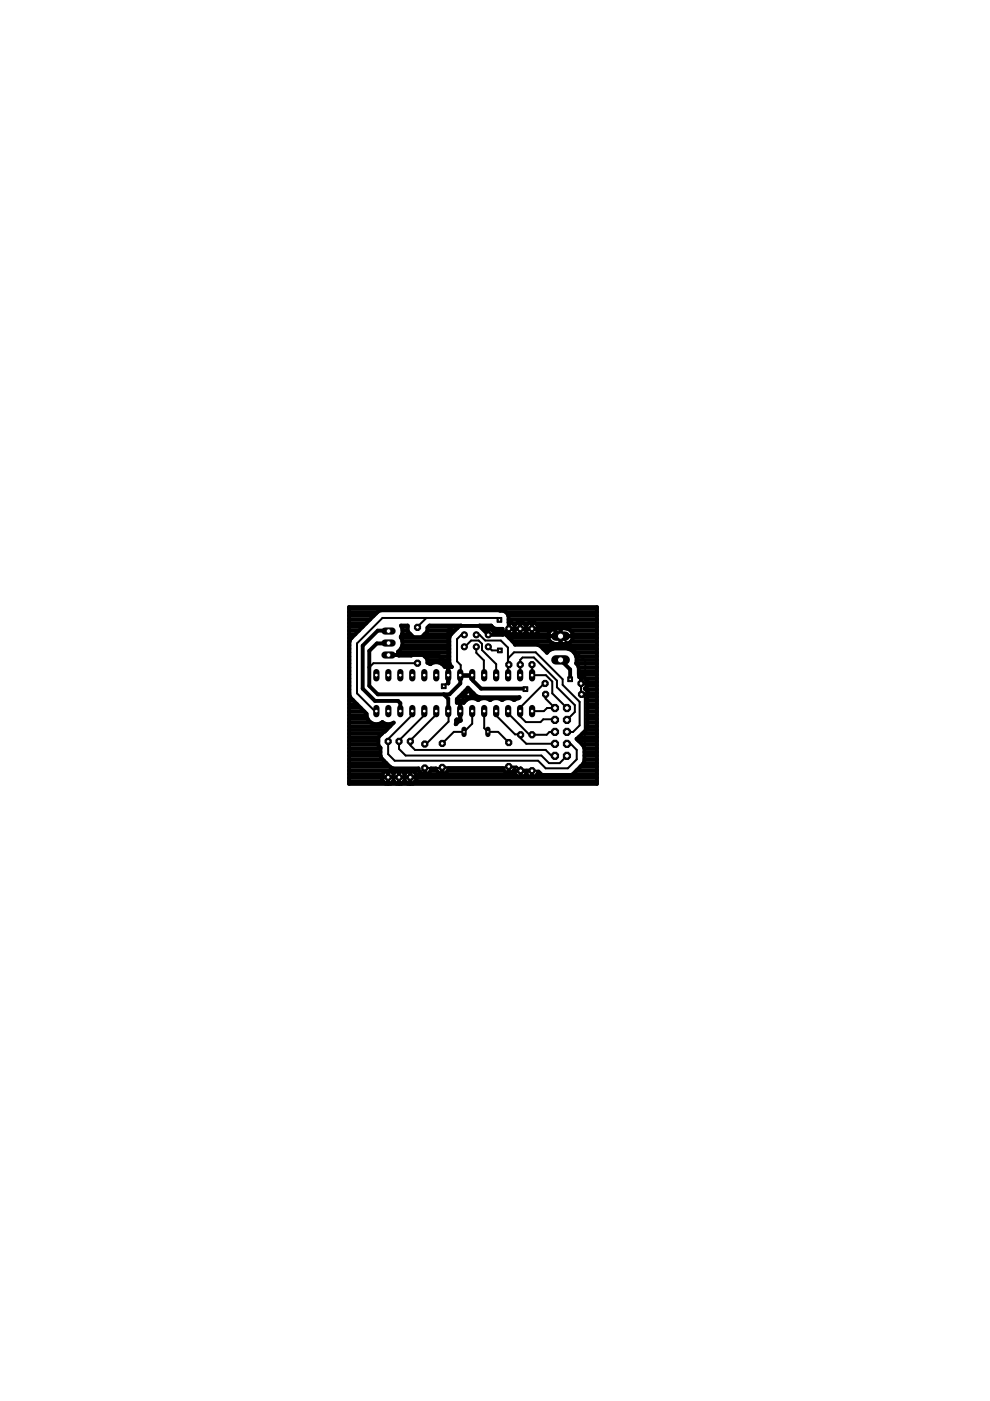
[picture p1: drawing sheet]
<svg xmlns="http://www.w3.org/2000/svg" width="210mm" height="297mm" viewBox="0 0 210 297" stroke-linecap="round" stroke-linejoin="round" font-family="sans-serif">
<g fill="none" stroke="#000" stroke-width=".83">
<path d="M74 128.7h52.6v37.5h-52.6zM74 139.9h.1M74 139.1h.1M74 138.4h.1M74 137.6h.1M74 136.8h.1M74 136h.1M74 135.3h.6M74 134.5h1.4M74 133.7h2.1M74 132.9h2.9M74 132.1h3.7"/>
<path d="M74 131.3h4.5M74 130.6h5.2M74 129.8h6M74 129h52.6M82.4 138.9h10.5l2.1 2.1M82.4 136.3l-2.5 .1-1.6 1.6v7.4l1.8 1.8h15.2l2.3-2.3v-1.7M82.4 138.9h.1M82.4 133.8l-2.3-.1-3.2 3.2v9.1l2.6 2.6h4.9l.5 .5v1.7M84.5 138.4h10.8M85 137.6h10.3M85 132.6h1.4v1.3l1.3 1.2h1.7l1.2-1.2v-.8l.5-.5h6.7a6.2 6.2 0 0 0-2.5 2.6v5.3l.5 .9a1.79 1.79 0 0 0-1.5-.1 2.1 2.1 0 0 0-3.1-.5l-.6-.3v-.7l-1.2-1.3h-1.7l-.5 .5h-2.6l-.2-.8a2.39 2.39 0 0 0 .6-3.2l.3-.8v-.9zM85.1 135.3h10.2"/>
<path d="M85.2 132.9h1.2M85.2 134.5h1.8M85.3 136.8h10M85.3 136h10M85.3 133.7h1.1M90 139.1h5.3M90 134.5h5.6M90.6 139.9h4.7M90.6 133.7h5.8M90.8 132.9h6.4M96.9 133.2h.1M102.2 132.9h2.2"/>
<path d="M103.5 133.3v.9M103.5 133.7h.1M104.5 133.7h2.1M107.1 134.5h.1M107.3 129.8h19.3M107.8 130.6h18.8M107.8 131.3h18.8M107.9 132v2.6M107.9 134.5h.1M107.9 133.7h.1M107.9 132.9h.1M107.9 132.1h.1"/>
<path d="M107.9 135.3h8.3M108.6 134.5h1M108.6 132.1h1M108.7 136h8M110.3 132v2.6M110.3 134.5h.1M110.3 133.7h.1M110.3 132.9h.1M110.3 132.1h.1M111 132.1h1.1M111 134.5h1.1M112.8 132v2.6"/>
<path d="M112.8 134.5h.1M112.8 133.7h.1M112.8 132.9h.1M112.8 132.1h.1M113.5 132.1h13.1M113.5 134.5h2.8M114.1 133.7h2.6M114.1 132.9h12.5M114.2 136.8h12.4M115.2 137.6h1.9M116 138.4h.1M116.2 134.9h5.3"/>
<path d="M116.6 133.8l.5-.4 .7-.2h2.2a1.65 1.65 0 0 1 1.5 1.7 1.65 1.65 0 0 1-1.5 1.6h-2.2a1.65 1.65 0 0 1-1.5-1 1.65 1.65 0 0 1 .3-1.7zM118.9 134.9l-1.6-1.6h-9.4l-1.3 1.3h-3.1l-1.9-1.9h-5.6l-1 1 .1 11.2M118.9 133.2v3.3M118.9 136h.1M118.9 135.3h.1M118.9 134.5h.1M118.9 133.7h.1M118.9 139.9l2 2v2.1M120.5 137.6h6.1M121 133.7h5.6M121 136h5.6M121.4 134.5h5.2"/>
<path d="M121.5 135.3h5.1M121.7 138.4h4.9M122.1 139.1h4.5M122.3 139.9h4.3M74 159.4h6.7M74 158.7h6.7M74 157.9h6.2M74 157.1h6.2M74 156.3h6.2M74 155.6h7M74 154.8h7.9M74 154h8.7"/>
<path d="M74 153.2h4.6M74 152.4h4M74 151.6h3.7M74 150.9h3.3M74 150.1h2.5M74 149.3h1.7M74 148.5h.9M74 147.7h.3M74 147h.1M74 146.2h.1M74 145.4h.1M74 144.6h.1"/>
<path d="M74 143.8h.1M74 143h.1M74 142.3h.1M74 141.5h.1M74 140.7h.1M80.2 156.3v1.8l.5 .4v1.7M81 153.2h.2M81.2 153.2l.7 .3h.9l.7-.3-3.3 3.1M91.1 140.7h.3M93.6 140.7h1.7M94.1 147.2l.9 .9v2.7M95 143.2h.1"/>
<path d="M95 144.6h.1M95 143.8h.1M95 143h.1M95 142.3h.1M95 141.5h.1M96.7 153.2h.3M96.8 152.5l.9 .3-.4 .1-.7 .6zM96.9 148.5h1.9M97.3 147.7h4.1M97.6 148.8v4M97.6 150.8h.1M97.6 152.4h.1"/>
<path d="M97.6 151.6h.1M97.6 150.9h.1M97.6 150.1h.1M97.6 149.3h.1M97.6 143.2h.1M97.7 152.8h.1M98.1 147h2.3M98.9 146.2h.7M99.2 145.8l1.8 1.8 .6 .2h8.6l-1.2 .6a2.05 2.05 0 0 0-2.5 0 2.05 2.05 0 0 0-2.6 0 2.05 2.05 0 0 0-2.5 0 2.18 2.18 0 0 0-3.1 .6 1.36 1.36 0 0 0-1.4 0v-.8zM100.1 143.2h-2.4l-.1 .1 2.7-.1v1.1l1.7 1.7 9.4 .1M110.1 147.8h.1M122.2 140.7h4.4"/>
<path d="M122.7 156.3h3.9M122.7 157.1h3.9M122.7 141.5h3.9M122.7 142.3h3.9M122.7 143h3.9M123.2 143.6v1.3h1.3M123.2 144.6h.1M123.2 143.8h.1M123.4 155.6h3.2M123.5 157.9h3.1M123.9 159.4h2.7M123.9 158.7h2.7"/>
<path d="M124 143.8h2.6M124.1 146.2h2.5M124.2 154.8h2.4M124.5 154h2.1M124.5 153.2h2.1M124.5 152.4h2.1M124.5 151.6h2.1M124.5 150.9h2.1M124.5 150.1h2.1M124.5 149.3h2.1M124.5 148.5h2.1M124.5 145.4h2.1"/>
<path d="M124.5 144.6h2.1M124.6 147.7v-1l-.6-.7 .5-.5v-1.1l-.8-.8h-.9l-.1-2-.5-1a2.36 2.36 0 0 0-1.9-3.1h-2.9l-.9 .4-.5 .5-1.5-1.5-.6-.2h-4.7l-.1-.3-2-2-.6-.2h-1.7a1.31 1.31 0 0 0-2-.7l-.6-.7-.5-.2h2.4l.5 .5 .5 .2h1.5v.6l.7 .7h1.1l.7-.6 .6 .6h1.1l.7-.7 .7 .7h1.1l.8-.7v-1.1l-.8-.8h-1.1l-.7 .7-.7-.7h-1.1l-.6 .6-.7-.6h-.6v-1.4a1.46 1.46 0 0 0-1.7-1.1l-25.3-.1-.6 .2-5.9 5.9-.2 .6v11.2l.2 .6 3.4 3.4a2.05 2.05 0 0 0 1.1 2 2.05 2.05 0 0 0 2.3-.2l.1 .1M124.6 147.7l-.3 .3 .2 .5v5.6l-.2 .6-2.1 2 1.5 1.4 .2 .6v2.6l-.2 .6-2.4 2.4-.6 .2h-5.3l-.6-.2-.7-.7v.4l-.8 .7h-1.1l-.6-.6-.7 .6h-1.1l-.7-.7v-.8l-.7 .6h-1.1l-.7-.9h-11.5v.3l-.8 .8h-1.1l-.7-.8v-.3h-1.1v.5M124.6 147.2h-1M124.6 147.7h2M124.6 147h2M74 165.7h7.3M74 164.9h7M74 164.1h7.1M74 163.3h14.8M74 162.6h8.7M74 161.8h7.9"/>
<path d="M74 161h7.1M74 160.2h6.7M80.7 160.2a7.1 7.1 0 0 0 2.7 2.7h5.4v.5M81 164.8h7.3M81 164.3l.7-.8h1.1l.6 .6 .7-.6h1.1l.6 .6 .6-.6h1.1l.8 .8v1.1l-.8 .7h-1.1l-.6-.6-.6 .6h-1.1l-.7-.6-.6 .6h-1.1l-.7-.7zM82.3 163.5v2.6M82.3 165.7h.1M82.3 164.9h.1M82.3 164.1h.1M83.3 165.7h.3M84.6 163.5v2.6M84.6 165.7h.1"/>
<path d="M84.6 164.9h.1M84.6 164.1h.1M85.6 165.7h.4M85.8 164.1h.1M87 163.5v2.6M87 165.7h.1M87 164.9h.1M87 164.1h.1M88 165.7h38.6M88.2 164.1h1.3M88.3 164.9h38.3M88.8 163.4l.7 .7h1.1l.8-.7"/>
<path d="M90.1 164.1h.1M90.1 163.3h.1M90.1 162.9v1.2M90.6 164.1h18.6M91.4 163.3h1.2M93.8 162.9h.1M93.8 162.9v1.1M93.8 163.3h.1M95 163.3h11.8M107.9 162.9h.1M107.9 162.9v.9M107.9 163.3h.1"/>
<path d="M108.9 163.3h.2M109.1 163.4h3.7v1.3M110.4 164.1h.1M110.4 163.3h.1M110.4 162.9v1.8M111.5 164.1h.2M112.8 164.1h.1M113.9 164.1h.7M121.5 164.1h5.1M122.2 163.3h4.4M123 162.6h3.6M123.7 161.8h2.9"/>
<path d="M123.9 161h2.7M123.9 160.2h2.7"/>
</g>
<g fill="none" stroke="#000" stroke-width=".42">
<path d="M90.4 131l-1.9 2M98.4 134.6h-.6l-.9 .9v4.7l.8 .8-.1 2.2h2.5M98.4 137.1l1.5-1.3h1.6l.7 .7v1.3l3 3v2.4M101 134.6h.7l1.2 1.2h3.3l1.5 1.5v5.9v-3.6l1.3-1.3h4.6l5.7 5.7v1.2l3.6 3.6v5l-1.4 1.4h-1.3M101 137.1v1.3l1.6 1.6 .1 3.2M103.5 137.1l.8 .8h1.7M105.9 131.4l-.4-.4h-24.4l-5.4 5.4v10.6l3.8 3.8h.3M118.9 134.9l5.2 5.2v4l-.9 .8v2.2l.8 .8v14l-2.2 2.2h-6.8l-.7-.7h-3.9l-.9-.9h-1.6l-.2 .2M87.4 150.8l-.1 .1v.8l-5 5v3.2l1.4 1.4h30.4l1.6 1.6h4.7l1.9-1.9v-2l-1.2-1.2-.9-.1M88.5 140.6h-9.3l-.9 .9M90 150.8l-.1 .9-5.3 5.3v1.8l1.4 1.4h28.8l1.6 1.6h2.3l1.5-1.5M92.5 150.8l-.1 .8-5.4 5.4v1l1 1h27.7l1.3 1.3h.7"/>
<path d="M95 143.2v1.4l-.9 .9M95 150.8l.1 2.2-4.8 4.8h-.2M97.6 150.7v.1M99.3 147.2h-.2l-1.5 1.5v2M100.1 150.8v2.6l-1.7 1.8h-2.2l-2.4 2.4M102.7 150.8v3.6l.7 .8h2.2l2.3 2.2M105.2 150.8v.9l4 4h1.1l.1 .8 1.2 1.2h6.1M107.7 150.8v.4l4.5 4.5 3.7 .1 .6-.6h1.2M107.9 140.9l-.2 .2M110.3 143.2v-3.3l.5-.5h2.4l4.9 4.9v1.4l3.8 3.8v1.5l-1.7 1.6M112.8 140.9h.1M112.8 140.9v2.3h2.9l1.4 1.3v2.5l3.1 3.1"/>
<path d="M115.6 144.9h-.2l-5.1 5.1v1.9l1.2 1.2h3.1l.6-.6h2.3l.2 .1M115.7 147.2v.9l2 2h-1.7l-.7 .7h-2.5M109.7 162.7l-19.6 .1-2 2h-5.8"/>
</g>
<circle cx="107.9" cy="162.5" r=".71" fill="#000" stroke="#000" stroke-width=".21"/>
<circle cx="107.9" cy="162.5" r=".4" fill="#fff" stroke="#000" stroke-width=".21"/>
<circle cx="107.9" cy="157.4" r=".71" fill="#000" stroke="#000" stroke-width=".21"/>
<circle cx="107.9" cy="157.4" r=".4" fill="#fff" stroke="#000" stroke-width=".21"/>
<circle cx="93.8" cy="162.7" r=".71" fill="#000" stroke="#000" stroke-width=".21"/>
<circle cx="93.8" cy="162.7" r=".4" fill="#fff" stroke="#000" stroke-width=".21"/>
<circle cx="93.8" cy="157.6" r=".71" fill="#000" stroke="#000" stroke-width=".21"/>
<circle cx="93.8" cy="157.6" r=".4" fill="#fff" stroke="#000" stroke-width=".21"/>
<circle cx="90.1" cy="157.8" r=".71" fill="#000" stroke="#000" stroke-width=".21"/>
<circle cx="90.1" cy="157.8" r=".4" fill="#fff" stroke="#000" stroke-width=".21"/>
<circle cx="90.1" cy="162.8" r=".71" fill="#000" stroke="#000" stroke-width=".21"/>
<circle cx="90.1" cy="162.8" r=".4" fill="#fff" stroke="#000" stroke-width=".21"/>
<path d="M79.8 150.1v1.3" fill="none" stroke="#000" stroke-width="1.3"/>
<circle cx="79.8" cy="150.8" r=".4" fill="#fff" stroke="#000" stroke-width=".21"/>
<path d="M82.3 150.1v1.3" fill="none" stroke="#000" stroke-width="1.3"/>
<circle cx="82.3" cy="150.8" r=".4" fill="#fff" stroke="#000" stroke-width=".21"/>
<path d="M84.9 150.1v1.3" fill="none" stroke="#000" stroke-width="1.3"/>
<circle cx="84.9" cy="150.8" r=".4" fill="#fff" stroke="#000" stroke-width=".21"/>
<path d="M87.4 150.1v1.3" fill="none" stroke="#000" stroke-width="1.3"/>
<circle cx="87.4" cy="150.8" r=".4" fill="#fff" stroke="#000" stroke-width=".21"/>
<path d="M90 150.1v1.3" fill="none" stroke="#000" stroke-width="1.3"/>
<circle cx="90" cy="150.8" r=".4" fill="#fff" stroke="#000" stroke-width=".21"/>
<path d="M92.5 150.1v1.3" fill="none" stroke="#000" stroke-width="1.3"/>
<circle cx="92.5" cy="150.8" r=".4" fill="#fff" stroke="#000" stroke-width=".21"/>
<path d="M95 150.1v1.3" fill="none" stroke="#000" stroke-width="1.3"/>
<circle cx="95" cy="150.8" r=".4" fill="#fff" stroke="#000" stroke-width=".21"/>
<path d="M97.6 150.1v1.3" fill="none" stroke="#000" stroke-width="1.3"/>
<circle cx="97.6" cy="150.8" r=".4" fill="#fff" stroke="#000" stroke-width=".21"/>
<path d="M100.1 150.1v1.3" fill="none" stroke="#000" stroke-width="1.3"/>
<circle cx="100.1" cy="150.8" r=".4" fill="#fff" stroke="#000" stroke-width=".21"/>
<path d="M102.7 150.1v1.3" fill="none" stroke="#000" stroke-width="1.3"/>
<circle cx="102.7" cy="150.8" r=".4" fill="#fff" stroke="#000" stroke-width=".21"/>
<path d="M105.2 150.1v1.3" fill="none" stroke="#000" stroke-width="1.3"/>
<circle cx="105.2" cy="150.8" r=".4" fill="#fff" stroke="#000" stroke-width=".21"/>
<path d="M107.7 150.1v1.3" fill="none" stroke="#000" stroke-width="1.3"/>
<circle cx="107.7" cy="150.8" r=".4" fill="#fff" stroke="#000" stroke-width=".21"/>
<path d="M110.3 150.1v1.3" fill="none" stroke="#000" stroke-width="1.3"/>
<circle cx="110.3" cy="150.8" r=".4" fill="#fff" stroke="#000" stroke-width=".21"/>
<path d="M112.8 150.1v1.3" fill="none" stroke="#000" stroke-width="1.3"/>
<circle cx="112.8" cy="150.8" r=".4" fill="#fff" stroke="#000" stroke-width=".21"/>
<path d="M112.8 142.5v1.3" fill="none" stroke="#000" stroke-width="1.3"/>
<circle cx="112.8" cy="143.2" r=".4" fill="#fff" stroke="#000" stroke-width=".21"/>
<path d="M110.3 142.5v1.3" fill="none" stroke="#000" stroke-width="1.3"/>
<circle cx="110.3" cy="143.2" r=".4" fill="#fff" stroke="#000" stroke-width=".21"/>
<path d="M107.7 142.5v1.3" fill="none" stroke="#000" stroke-width="1.3"/>
<circle cx="107.7" cy="143.2" r=".4" fill="#fff" stroke="#000" stroke-width=".21"/>
<path d="M105.2 142.5v1.3" fill="none" stroke="#000" stroke-width="1.3"/>
<circle cx="105.2" cy="143.2" r=".4" fill="#fff" stroke="#000" stroke-width=".21"/>
<path d="M102.7 142.5v1.3" fill="none" stroke="#000" stroke-width="1.3"/>
<circle cx="102.7" cy="143.2" r=".4" fill="#fff" stroke="#000" stroke-width=".21"/>
<path d="M100.1 142.5v1.3" fill="none" stroke="#000" stroke-width="1.3"/>
<circle cx="100.1" cy="143.2" r=".4" fill="#fff" stroke="#000" stroke-width=".21"/>
<path d="M97.6 142.5v1.3" fill="none" stroke="#000" stroke-width="1.3"/>
<circle cx="97.6" cy="143.2" r=".4" fill="#fff" stroke="#000" stroke-width=".21"/>
<path d="M95 142.5v1.3" fill="none" stroke="#000" stroke-width="1.3"/>
<circle cx="95" cy="143.2" r=".4" fill="#fff" stroke="#000" stroke-width=".21"/>
<path d="M92.5 142.5v1.3" fill="none" stroke="#000" stroke-width="1.3"/>
<circle cx="92.5" cy="143.2" r=".4" fill="#fff" stroke="#000" stroke-width=".21"/>
<path d="M90 142.5v1.3" fill="none" stroke="#000" stroke-width="1.3"/>
<circle cx="90" cy="143.2" r=".4" fill="#fff" stroke="#000" stroke-width=".21"/>
<path d="M87.4 142.5v1.3" fill="none" stroke="#000" stroke-width="1.3"/>
<circle cx="87.4" cy="143.2" r=".4" fill="#fff" stroke="#000" stroke-width=".21"/>
<path d="M84.9 142.5v1.3" fill="none" stroke="#000" stroke-width="1.3"/>
<circle cx="84.9" cy="143.2" r=".4" fill="#fff" stroke="#000" stroke-width=".21"/>
<path d="M82.3 142.5v1.3" fill="none" stroke="#000" stroke-width="1.3"/>
<circle cx="82.3" cy="143.2" r=".4" fill="#fff" stroke="#000" stroke-width=".21"/>
<path d="M79.8 142.5v1.3" fill="none" stroke="#000" stroke-width="1.3"/>
<circle cx="79.8" cy="143.2" r=".4" fill="#fff" stroke="#000" stroke-width=".21"/>
<path d="M81.6 133.8h1.5" fill="none" stroke="#000" stroke-width="1.5"/>
<circle cx="82.4" cy="133.8" r=".51" fill="#fff" stroke="#000" stroke-width=".21"/>
<path d="M81.6 136.3h1.5" fill="none" stroke="#000" stroke-width="1.5"/>
<circle cx="82.4" cy="136.3" r=".51" fill="#fff" stroke="#000" stroke-width=".21"/>
<path d="M81.6 138.9h1.5" fill="none" stroke="#000" stroke-width="1.5"/>
<circle cx="82.4" cy="138.9" r=".51" fill="#fff" stroke="#000" stroke-width=".21"/>
<circle cx="120.2" cy="160.3" r=".83" fill="#000" stroke="#000" stroke-width=".21"/>
<circle cx="120.2" cy="160.3" r=".51" fill="#fff" stroke="#000" stroke-width=".21"/>
<circle cx="117.7" cy="160.3" r=".83" fill="#000" stroke="#000" stroke-width=".21"/>
<circle cx="117.7" cy="160.3" r=".51" fill="#fff" stroke="#000" stroke-width=".21"/>
<circle cx="120.2" cy="157.7" r=".83" fill="#000" stroke="#000" stroke-width=".21"/>
<circle cx="120.2" cy="157.7" r=".51" fill="#fff" stroke="#000" stroke-width=".21"/>
<circle cx="117.7" cy="157.7" r=".83" fill="#000" stroke="#000" stroke-width=".21"/>
<circle cx="117.7" cy="157.7" r=".51" fill="#fff" stroke="#000" stroke-width=".21"/>
<circle cx="120.2" cy="155.2" r=".83" fill="#000" stroke="#000" stroke-width=".21"/>
<circle cx="120.2" cy="155.2" r=".51" fill="#fff" stroke="#000" stroke-width=".21"/>
<circle cx="117.7" cy="155.2" r=".83" fill="#000" stroke="#000" stroke-width=".21"/>
<circle cx="117.7" cy="155.2" r=".51" fill="#fff" stroke="#000" stroke-width=".21"/>
<circle cx="120.2" cy="152.6" r=".83" fill="#000" stroke="#000" stroke-width=".21"/>
<circle cx="120.2" cy="152.6" r=".51" fill="#fff" stroke="#000" stroke-width=".21"/>
<circle cx="117.7" cy="152.6" r=".83" fill="#000" stroke="#000" stroke-width=".21"/>
<circle cx="117.7" cy="152.6" r=".51" fill="#fff" stroke="#000" stroke-width=".21"/>
<circle cx="120.2" cy="150.1" r=".83" fill="#000" stroke="#000" stroke-width=".21"/>
<circle cx="120.2" cy="150.1" r=".51" fill="#fff" stroke="#000" stroke-width=".21"/>
<circle cx="117.7" cy="150.1" r=".83" fill="#000" stroke="#000" stroke-width=".21"/>
<circle cx="117.7" cy="150.1" r=".51" fill="#fff" stroke="#000" stroke-width=".21"/>
<path d="M103.4 154.6v1.1" fill="none" stroke="#000" stroke-width="1.1"/>
<circle cx="103.4" cy="155.2" r=".3" fill="#fff" stroke="#000" stroke-width=".21"/>
<path d="M98.4 154.6v1.1" fill="none" stroke="#000" stroke-width="1.1"/>
<circle cx="98.4" cy="155.2" r=".3" fill="#fff" stroke="#000" stroke-width=".21"/>
<circle cx="88.5" cy="140.6" r=".71" fill="#000" stroke="#000" stroke-width=".21"/>
<circle cx="88.5" cy="140.6" r=".4" fill="#fff" stroke="#000" stroke-width=".21"/>
<circle cx="88.5" cy="133" r=".71" fill="#000" stroke="#000" stroke-width=".21"/>
<circle cx="88.5" cy="133" r=".4" fill="#fff" stroke="#000" stroke-width=".21"/>
<circle cx="98.4" cy="134.6" r=".66" fill="#000" stroke="#000" stroke-width=".21"/>
<circle cx="98.4" cy="134.6" r=".4" fill="#fff" stroke="#000" stroke-width=".21"/>
<circle cx="101" cy="134.6" r=".66" fill="#000" stroke="#000" stroke-width=".21"/>
<circle cx="101" cy="134.6" r=".4" fill="#fff" stroke="#000" stroke-width=".21"/>
<circle cx="103.5" cy="134.6" r=".66" fill="#000" stroke="#000" stroke-width=".21"/>
<circle cx="103.5" cy="134.6" r=".4" fill="#fff" stroke="#000" stroke-width=".21"/>
<circle cx="103.5" cy="137.1" r=".66" fill="#000" stroke="#000" stroke-width=".21"/>
<circle cx="103.5" cy="137.1" r=".4" fill="#fff" stroke="#000" stroke-width=".21"/>
<circle cx="101" cy="137.1" r=".66" fill="#000" stroke="#000" stroke-width=".21"/>
<circle cx="101" cy="137.1" r=".4" fill="#fff" stroke="#000" stroke-width=".21"/>
<circle cx="98.4" cy="137.1" r=".66" fill="#000" stroke="#000" stroke-width=".21"/>
<circle cx="98.4" cy="137.1" r=".4" fill="#fff" stroke="#000" stroke-width=".21"/>
<path d="M117.9 134.9h1.9" fill="none" stroke="#000" stroke-width="2"/>
<circle cx="118.9" cy="134.9" r=".66" fill="#fff" stroke="#000" stroke-width=".21"/>
<path d="M117.9 139.9h1.9" fill="none" stroke="#000" stroke-width="2"/>
<circle cx="118.9" cy="139.9" r=".66" fill="#fff" stroke="#000" stroke-width=".21"/>
<circle cx="107.9" cy="133.3" r=".71" fill="#000" stroke="#000" stroke-width=".21"/>
<circle cx="107.9" cy="133.3" r=".4" fill="#fff" stroke="#000" stroke-width=".21"/>
<circle cx="107.9" cy="140.9" r=".71" fill="#000" stroke="#000" stroke-width=".21"/>
<circle cx="107.9" cy="140.9" r=".4" fill="#fff" stroke="#000" stroke-width=".21"/>
<circle cx="110.3" cy="133.3" r=".71" fill="#000" stroke="#000" stroke-width=".21"/>
<circle cx="110.3" cy="133.3" r=".4" fill="#fff" stroke="#000" stroke-width=".21"/>
<circle cx="110.3" cy="140.9" r=".71" fill="#000" stroke="#000" stroke-width=".21"/>
<circle cx="110.3" cy="140.9" r=".4" fill="#fff" stroke="#000" stroke-width=".21"/>
<circle cx="112.8" cy="133.3" r=".71" fill="#000" stroke="#000" stroke-width=".21"/>
<circle cx="112.8" cy="133.3" r=".4" fill="#fff" stroke="#000" stroke-width=".21"/>
<circle cx="112.8" cy="140.9" r=".71" fill="#000" stroke="#000" stroke-width=".21"/>
<circle cx="112.8" cy="140.9" r=".4" fill="#fff" stroke="#000" stroke-width=".21"/>
<circle cx="123.3" cy="147.2" r=".71" fill="#000" stroke="#000" stroke-width=".21"/>
<circle cx="123.3" cy="147.2" r=".4" fill="#fff" stroke="#000" stroke-width=".21"/>
<circle cx="115.7" cy="147.2" r=".71" fill="#000" stroke="#000" stroke-width=".21"/>
<circle cx="115.7" cy="147.2" r=".4" fill="#fff" stroke="#000" stroke-width=".21"/>
<circle cx="123.2" cy="144.9" r=".71" fill="#000" stroke="#000" stroke-width=".21"/>
<circle cx="123.2" cy="144.9" r=".4" fill="#fff" stroke="#000" stroke-width=".21"/>
<circle cx="115.6" cy="144.9" r=".71" fill="#000" stroke="#000" stroke-width=".21"/>
<circle cx="115.6" cy="144.9" r=".4" fill="#fff" stroke="#000" stroke-width=".21"/>
<circle cx="112.8" cy="163.4" r=".71" fill="#000" stroke="#000" stroke-width=".21"/>
<circle cx="112.8" cy="163.4" r=".4" fill="#fff" stroke="#000" stroke-width=".21"/>
<circle cx="112.8" cy="155.8" r=".71" fill="#000" stroke="#000" stroke-width=".21"/>
<circle cx="112.8" cy="155.8" r=".4" fill="#fff" stroke="#000" stroke-width=".21"/>
<circle cx="110.4" cy="163.4" r=".71" fill="#000" stroke="#000" stroke-width=".21"/>
<circle cx="110.4" cy="163.4" r=".4" fill="#fff" stroke="#000" stroke-width=".21"/>
<circle cx="110.4" cy="155.8" r=".71" fill="#000" stroke="#000" stroke-width=".21"/>
<circle cx="110.4" cy="155.8" r=".4" fill="#fff" stroke="#000" stroke-width=".21"/>
<circle cx="87" cy="164.8" r=".71" fill="#000" stroke="#000" stroke-width=".21"/>
<circle cx="87" cy="164.8" r=".4" fill="#fff" stroke="#000" stroke-width=".21"/>
<circle cx="87" cy="157.2" r=".71" fill="#000" stroke="#000" stroke-width=".21"/>
<circle cx="87" cy="157.2" r=".4" fill="#fff" stroke="#000" stroke-width=".21"/>
<circle cx="84.6" cy="164.8" r=".71" fill="#000" stroke="#000" stroke-width=".21"/>
<circle cx="84.6" cy="164.8" r=".4" fill="#fff" stroke="#000" stroke-width=".21"/>
<circle cx="84.6" cy="157.2" r=".71" fill="#000" stroke="#000" stroke-width=".21"/>
<circle cx="84.6" cy="157.2" r=".4" fill="#fff" stroke="#000" stroke-width=".21"/>
<circle cx="82.3" cy="164.8" r=".71" fill="#000" stroke="#000" stroke-width=".21"/>
<circle cx="82.3" cy="164.8" r=".4" fill="#fff" stroke="#000" stroke-width=".21"/>
<circle cx="82.3" cy="157.2" r=".71" fill="#000" stroke="#000" stroke-width=".21"/>
<circle cx="82.3" cy="157.2" r=".4" fill="#fff" stroke="#000" stroke-width=".21"/>
<path d="M93.6 145h1v1h-1z" fill="#000" stroke="#000" stroke-width=".21"/>
<circle cx="94.1" cy="145.5" r=".3" fill="#fff" stroke="#000" stroke-width=".21"/>
<path d="M98.8 146.7h1v1h-1z" fill="#000" stroke="#000" stroke-width=".21"/>
<circle cx="99.3" cy="147.2" r=".3" fill="#fff" stroke="#000" stroke-width=".21"/>
<path d="M110.9 145.6h1v1h-1z" fill="#000" stroke="#000" stroke-width=".21"/>
<circle cx="111.4" cy="146.1" r=".3" fill="#fff" stroke="#000" stroke-width=".21"/>
<path d="M120.4 143.5h1v1h-1z" fill="#000" stroke="#000" stroke-width=".21"/>
<circle cx="120.9" cy="144" r=".3" fill="#fff" stroke="#000" stroke-width=".21"/>
<path d="M105.4 130.9h1v1h-1z" fill="#000" stroke="#000" stroke-width=".21"/>
<circle cx="105.9" cy="131.4" r=".3" fill="#fff" stroke="#000" stroke-width=".21"/>
<path d="M105.5 137.4h1v1h-1z" fill="#000" stroke="#000" stroke-width=".21"/>
<circle cx="106" cy="137.9" r=".3" fill="#fff" stroke="#000" stroke-width=".21"/>
</svg>
